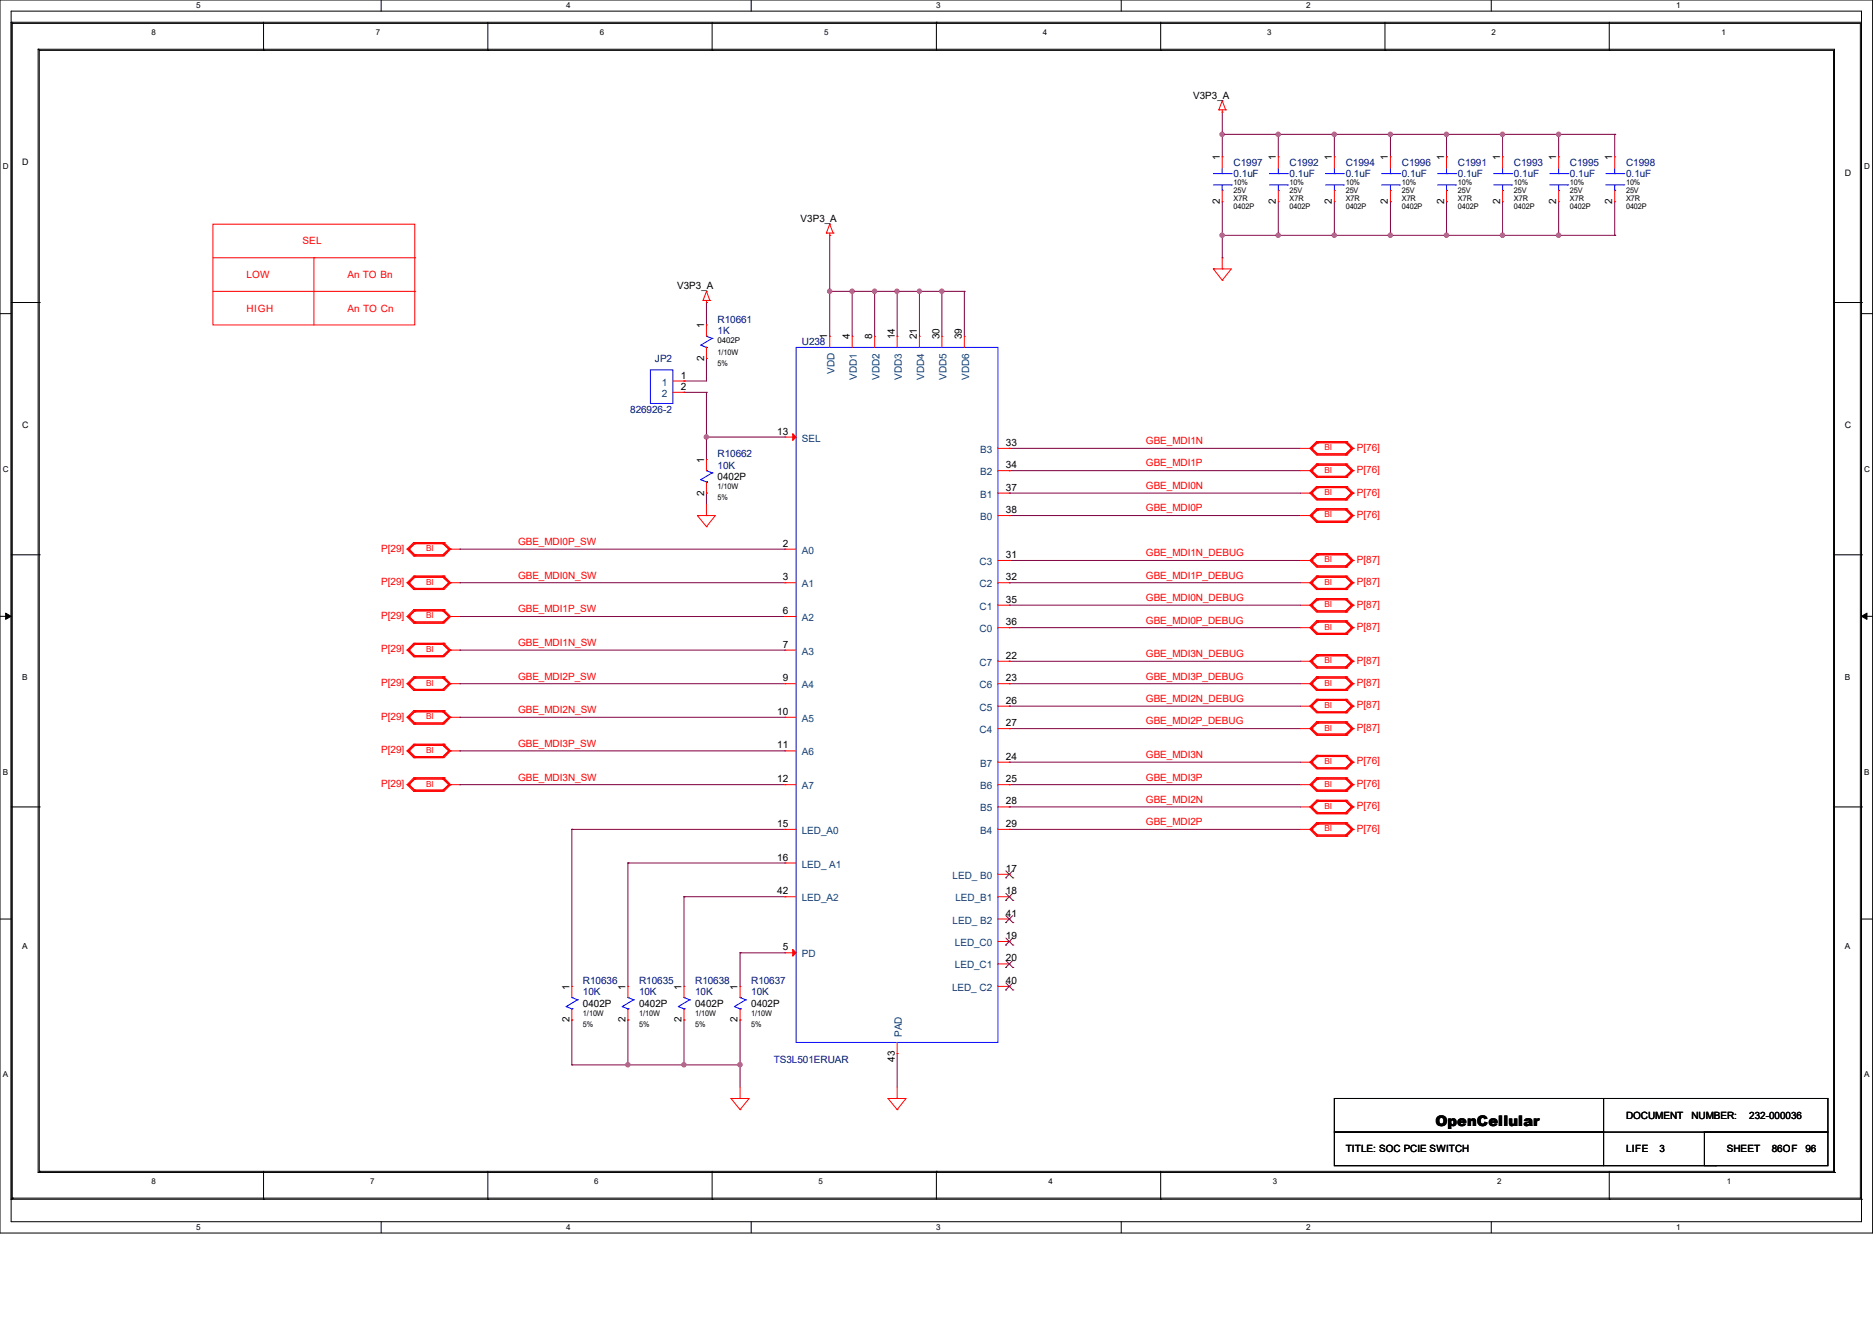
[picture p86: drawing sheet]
<svg xmlns="http://www.w3.org/2000/svg" width="420mm" height="297mm" viewBox="0 0 420 297" stroke-linecap="round" stroke-linejoin="round" font-family="sans-serif">
<defs><g id="words">
<text font-size="3.3" x="321.9" y="252.5">OpenCellular</text>
<g font-size="2.2">
<text x="267.5" y="22.1">V3P3_A</text>
<text x="273.5" y="35.9" transform="rotate(-90 273.5 35.9)">1</text>
<text x="286.1" y="35.9" transform="rotate(-90 286.1 35.9)">1</text>
<text x="298.7" y="35.9" transform="rotate(-90 298.7 35.9)">1</text>
<text x="311.2" y="35.9" transform="rotate(-90 311.2 35.9)">1</text>
<text x="323.8" y="35.9" transform="rotate(-90 323.8 35.9)">1</text>
<text x="336.4" y="35.9" transform="rotate(-90 336.4 35.9)">1</text>
<text x="349" y="35.9" transform="rotate(-90 349 35.9)">1</text>
<text x="361.5" y="35.9" transform="rotate(-90 361.5 35.9)">1</text>
<text x="273.5" y="45.8" transform="rotate(-90 273.5 45.8)">2</text>
<text x="286.1" y="45.8" transform="rotate(-90 286.1 45.8)">2</text>
<text x="298.7" y="45.8" transform="rotate(-90 298.7 45.8)">2</text>
<text x="311.2" y="45.8" transform="rotate(-90 311.2 45.8)">2</text>
<text x="323.8" y="45.8" transform="rotate(-90 323.8 45.8)">2</text>
<text x="336.4" y="45.8" transform="rotate(-90 336.4 45.8)">2</text>
<text x="349" y="45.8" transform="rotate(-90 349 45.8)">2</text>
<text x="361.5" y="45.8" transform="rotate(-90 361.5 45.8)">2</text>
<text x="179.5" y="49.8">V3P3_A</text>
<text x="151.8" y="64.9">V3P3_A</text>
<text x="157.9" y="73.7" transform="rotate(-90 157.9 73.7)">1</text>
<text x="185.5" y="76.2" transform="rotate(-90 185.5 76.2)">1</text>
<text x="190.5" y="76.2" transform="rotate(-90 190.5 76.2)">4</text>
<text x="195.6" y="76.2" transform="rotate(-90 195.6 76.2)">8</text>
<text x="200.6" y="76.2" transform="rotate(-90 200.6 76.2)">14</text>
<text x="205.6" y="76.2" transform="rotate(-90 205.6 76.2)">21</text>
<text x="210.7" y="76.2" transform="rotate(-90 210.7 76.2)">30</text>
<text x="215.7" y="76.2" transform="rotate(-90 215.7 76.2)">39</text>
<text x="157.9" y="81" transform="rotate(-90 157.9 81)">2</text>
<text x="152.7" y="84.9">1</text>
<text x="152.7" y="87.5">2</text>
<text x="174.3" y="97.5">13</text>
<text x="225.6" y="100">33</text>
<text x="157.9" y="103.8" transform="rotate(-90 157.9 103.8)">1</text>
<text x="160.9" y="107.6">0402P</text>
<text x="225.6" y="105">34</text>
<text x="157.9" y="111.2" transform="rotate(-90 157.9 111.2)">2</text>
<text x="225.6" y="110.1">37</text>
<text x="225.6" y="115.1">38</text>
<text x="175.5" y="122.6">2</text>
<text x="225.6" y="125.2">31</text>
<text x="175.5" y="130.2">3</text>
<text x="225.6" y="130.2">32</text>
<text x="175.5" y="137.8">6</text>
<text x="225.6" y="135.2">35</text>
<text x="225.6" y="140.3">36</text>
<text x="175.5" y="145.3">7</text>
<text x="225.6" y="147.8">22</text>
<text x="175.5" y="152.8">9</text>
<text x="225.6" y="152.8">23</text>
<text x="174.3" y="160.4">10</text>
<text x="225.6" y="157.9">26</text>
<text x="174.3" y="167.9">11</text>
<text x="225.6" y="162.9">27</text>
<text x="225.6" y="170.4">24</text>
<text x="174.3" y="175.5">12</text>
<text x="225.6" y="175.5">25</text>
<text x="174.3" y="185.5">15</text>
<text x="225.6" y="180.5">28</text>
<text x="225.6" y="185.5">29</text>
<text x="174.3" y="193">16</text>
<text x="225.6" y="195.6">17</text>
<text x="174.3" y="200.6">42</text>
<text x="225.6" y="200.6">18</text>
<text x="225.6" y="205.6">41</text>
<text x="175.5" y="213.2">5</text>
<text x="225.6" y="210.7">19</text>
<text x="225.6" y="215.7">20</text>
<text x="127.7" y="222" transform="rotate(-90 127.7 222)">1</text>
<text x="140.3" y="222" transform="rotate(-90 140.3 222)">1</text>
<text x="152.8" y="222" transform="rotate(-90 152.8 222)">1</text>
<text x="165.4" y="222" transform="rotate(-90 165.4 222)">1</text>
<text x="225.6" y="220.7">40</text>
<text x="130.7" y="225.8">0402P</text>
<text x="143.3" y="225.8">0402P</text>
<text x="155.9" y="225.8">0402P</text>
<text x="168.4" y="225.8">0402P</text>
<text x="127.7" y="229.4" transform="rotate(-90 127.7 229.4)">2</text>
<text x="140.3" y="229.4" transform="rotate(-90 140.3 229.4)">2</text>
<text x="152.8" y="229.4" transform="rotate(-90 152.8 229.4)">2</text>
<text x="165.4" y="229.4" transform="rotate(-90 165.4 229.4)">2</text>
<text x="200.6" y="238.2" transform="rotate(-90 200.6 238.2)">43</text>
<text x="364.6" y="251">DOCUMENT</text>
<text x="379.3" y="251">NUMBER:</text>
<text x="392.3" y="251">232-000036</text>
<text x="301.8" y="258.5">TITLE: SOC PCIE SWITCH</text>
<text x="364.6" y="258.5">LIFE</text>
<text x="372.1" y="258.5">3</text>
<text x="387.2" y="258.5">SHEET</text>
<text x="397.3" y="258.5">86OF</text>
<text x="404.8" y="258.5">96</text>
</g>
<g font-size="2.2" fill="#000080">
<text x="276.6" y="39.8">0.1uF</text>
<text x="276.6" y="37.2">C1997</text>
<text x="289.2" y="39.8">0.1uF</text>
<text x="289.2" y="37.2">C1992</text>
<text x="301.8" y="39.8">0.1uF</text>
<text x="301.8" y="37.2">C1994</text>
<text x="314.3" y="39.8">0.1uF</text>
<text x="314.3" y="37.2">C1996</text>
<text x="326.9" y="39.8">0.1uF</text>
<text x="326.9" y="37.2">C1991</text>
<text x="339.5" y="39.8">0.1uF</text>
<text x="339.5" y="37.2">C1993</text>
<text x="352" y="39.8">0.1uF</text>
<text x="352" y="37.2">C1995</text>
<text x="364.6" y="39.8">0.1uF</text>
<text x="364.6" y="37.2">C1998</text>
<text x="160.9" y="72.4">R10661</text>
<text x="160.9" y="74.9">1K</text>
<text x="179.8" y="77.5">U238</text>
<text x="146.9" y="81.2">JP2</text>
<text x="141.3" y="92.5">826926-2</text>
<text x="160.9" y="102.6">R10662</text>
<text x="160.9" y="105.1">10K</text>
<text x="130.7" y="220.8">R10636</text>
<text x="143.3" y="220.8">R10635</text>
<text x="155.9" y="220.8">R10638</text>
<text x="168.4" y="220.8">R10637</text>
<text x="130.7" y="223.3">10K</text>
<text x="143.3" y="223.3">10K</text>
<text x="155.9" y="223.3">10K</text>
<text x="168.4" y="223.3">10K</text>
<text x="173.5" y="238.4">TS3L501ERUAR</text>
</g>
<g font-size="2.2" fill="#f00">
<text x="67.9" y="54.8">SEL</text>
<text x="55.3" y="62.4">LOW</text>
<text x="77.9" y="62.4">An TO Bn</text>
<text x="55.3" y="69.9">HIGH</text>
<text x="77.9" y="69.9">An TO Cn</text>
<text x="257" y="99.7">GBE_MDI1N</text>
<text x="304.2" y="101.1">P[76]</text>
<text x="257" y="104.6">GBE_MDI1P</text>
<text x="304.2" y="106.1">P[76]</text>
<text x="257" y="109.7">GBE_MDI0N</text>
<text x="304.2" y="111.2">P[76]</text>
<text x="257" y="114.7">GBE_MDI0P</text>
<text x="304.2" y="116.2">P[76]</text>
<text x="85.5" y="123.7">P[29]</text>
<text x="116.2" y="122.3">GBE_MDI0P_SW</text>
<text x="257" y="124.8">GBE_MDI1N_DEBUG</text>
<text x="85.5" y="131.3">P[29]</text>
<text x="116.2" y="129.8">GBE_MDI0N_SW</text>
<text x="257" y="129.8">GBE_MDI1P_DEBUG</text>
<text x="304.2" y="126.2">P[87]</text>
<text x="304.2" y="131.3">P[87]</text>
<text x="116.2" y="137.4">GBE_MDI1P_SW</text>
<text x="257" y="134.8">GBE_MDI0N_DEBUG</text>
<text x="304.2" y="136.3">P[87]</text>
<text x="85.5" y="138.8">P[29]</text>
<text x="257" y="139.9">GBE_MDI0P_DEBUG</text>
<text x="304.2" y="141.3">P[87]</text>
<text x="85.5" y="146.3">P[29]</text>
<text x="116.2" y="144.9">GBE_MDI1N_SW</text>
<text x="257" y="147.4">GBE_MDI3N_DEBUG</text>
<text x="304.2" y="148.9">P[87]</text>
<text x="85.5" y="153.9">P[29]</text>
<text x="116.2" y="152.4">GBE_MDI2P_SW</text>
<text x="257" y="152.4">GBE_MDI3P_DEBUG</text>
<text x="304.2" y="153.9">P[87]</text>
<text x="85.5" y="161.5">P[29]</text>
<text x="116.2" y="160">GBE_MDI2N_SW</text>
<text x="257" y="157.5">GBE_MDI2N_DEBUG</text>
<text x="304.2" y="158.9">P[87]</text>
<text x="116.2" y="167.5">GBE_MDI3P_SW</text>
<text x="257" y="162.5">GBE_MDI2P_DEBUG</text>
<text x="304.2" y="164">P[87]</text>
<text x="85.5" y="169">P[29]</text>
<text x="257" y="170.1">GBE_MDI3N</text>
<text x="304.2" y="171.5">P[76]</text>
<text x="85.5" y="176.5">P[29]</text>
<text x="116.2" y="175.1">GBE_MDI3N_SW</text>
<text x="257" y="175.1">GBE_MDI3P</text>
<text x="304.2" y="176.5">P[76]</text>
<text x="257" y="185.1">GBE_MDI2P</text>
<text x="257" y="180.1">GBE_MDI2N</text>
<text x="304.2" y="181.6">P[76]</text>
<text x="304.2" y="186.6">P[76]</text>
</g>
<g font-size="2.2" fill="#004080">
<text x="187.1" y="83.9" transform="rotate(-90 187.1 83.9)">VDD</text>
<text x="148.4" y="86.5">1</text>
<text x="148.4" y="89">2</text>
<text x="192.2" y="85.2" transform="rotate(-90 192.2 85.2)">VDD1</text>
<text x="197.2" y="85.2" transform="rotate(-90 197.2 85.2)">VDD2</text>
<text x="202.2" y="85.2" transform="rotate(-90 202.2 85.2)">VDD3</text>
<text x="207.2" y="85.2" transform="rotate(-90 207.2 85.2)">VDD4</text>
<text x="212.3" y="85.2" transform="rotate(-90 212.3 85.2)">VDD5</text>
<text x="217.3" y="85.2" transform="rotate(-90 217.3 85.2)">VDD6</text>
<text x="179.8" y="99.1">SEL</text>
<text x="219.8" y="101.6">B3</text>
<text x="219.8" y="106.6">B2</text>
<text x="219.8" y="111.6">B1</text>
<text x="219.8" y="116.7">B0</text>
<text x="179.8" y="124.2">A0</text>
<text x="179.8" y="131.7">A1</text>
<text x="219.7" y="126.7">C3</text>
<text x="219.7" y="131.7">C2</text>
<text x="219.7" y="136.8">C1</text>
<text x="179.8" y="139.3">A2</text>
<text x="219.7" y="141.8">C0</text>
<text x="179.8" y="146.9">A3</text>
<text x="219.7" y="149.4">C7</text>
<text x="179.8" y="154.4">A4</text>
<text x="219.7" y="154.4">C6</text>
<text x="179.8" y="161.9">A5</text>
<text x="219.7" y="159.4">C5</text>
<text x="219.7" y="164.5">C4</text>
<text x="179.8" y="169.5">A6</text>
<text x="219.8" y="172">B7</text>
<text x="179.8" y="177">A7</text>
<text x="219.8" y="177">B6</text>
<text x="219.8" y="182">B5</text>
<text x="179.8" y="187.1">LED_A0</text>
<text x="219.8" y="187.1">B4</text>
<text x="179.8" y="194.6">LED_ A1</text>
<text x="213.6" y="197.1">LED_ B0</text>
<text x="179.8" y="202.2">LED_A2</text>
<text x="214.2" y="202.2">LED_B1</text>
<text x="213.6" y="207.2">LED_ B2</text>
<text x="179.8" y="214.8">PD</text>
<text x="214.1" y="212.2">LED_C0</text>
<text x="214.1" y="217.3">LED_C1</text>
<text x="213.5" y="222.3">LED_ C2</text>
<text x="202.2" y="232.6" transform="rotate(-90 202.2 232.6)">PAD</text>
</g>
<g font-size="2">
<text x="5" y="37">D</text>
<text x="413.6" y="39.5">D</text>
<text x="5" y="96.1">C</text>
<text x="413.6" y="96.1">C</text>
</g>
<g font-size="1.9" fill="#f00">
<text x="297" y="101">BI</text>
<text x="297" y="106">BI</text>
<text x="297" y="111.1">BI</text>
<text x="297" y="116.1">BI</text>
<text x="95.5" y="123.7">BI</text>
<text x="95.5" y="131.2">BI</text>
<text x="297" y="126.2">BI</text>
<text x="297" y="131.2">BI</text>
<text x="297" y="136.2">BI</text>
<text x="95.5" y="138.7">BI</text>
<text x="297" y="141.2">BI</text>
<text x="95.5" y="146.3">BI</text>
<text x="297" y="148.8">BI</text>
<text x="95.5" y="153.8">BI</text>
<text x="297" y="153.8">BI</text>
<text x="95.5" y="161.4">BI</text>
<text x="297" y="158.8">BI</text>
<text x="297" y="163.9">BI</text>
<text x="95.5" y="168.9">BI</text>
<text x="297" y="171.4">BI</text>
<text x="95.5" y="176.4">BI</text>
<text x="297" y="176.4">BI</text>
<text x="297" y="181.5">BI</text>
<text x="297" y="186.5">BI</text>
</g>
<g font-size="1.9">
<text x="5" y="152.6">B</text>
<text x="413.6" y="152.6">B</text>
<text x="5" y="212.9">A</text>
<text x="413.6" y="212.9">A</text>
</g>
<g font-size="1.8">
<text x="44" y="1.9">5</text>
<text x="127" y="1.9">4</text>
<text x="209.9" y="1.9">3</text>
<text x="292.9" y="1.9">2</text>
<text x="375.9" y="1.9">1</text>
<text x="34" y="7.9">8</text>
<text x="84.2" y="7.9">7</text>
<text x="134.5" y="7.9">6</text>
<text x="184.8" y="7.9">5</text>
<text x="233.8" y="7.9">4</text>
<text x="284.1" y="7.9">3</text>
<text x="334.4" y="7.9">2</text>
<text x="386" y="7.9">1</text>
<text x=".6" y="38">D</text>
<text x="418" y="38">D</text>
<text x="160.9" y="77">0402P</text>
<text x=".6" y="105.9">C</text>
<text x="418" y="105.9">C</text>
<text x=".6" y="173.8">B</text>
<text x="418" y="173.8">B</text>
<text x=".6" y="241.7">A</text>
<text x="418" y="241.7">A</text>
<text x="34" y="265.6">8</text>
<text x="83" y="265.6">7</text>
<text x="133.3" y="265.6">6</text>
<text x="183.6" y="265.6">5</text>
<text x="235.1" y="265.6">4</text>
<text x="285.4" y="265.6">3</text>
<text x="335.7" y="265.6">2</text>
<text x="387.2" y="265.6">1</text>
<text x="44" y="275.9">5</text>
<text x="127" y="275.9">4</text>
<text x="209.9" y="275.9">3</text>
<text x="292.9" y="275.9">2</text>
<text x="375.9" y="275.9">1</text>
</g>
<g font-size="1.7">
<text x="276.6" y="41.6">10%</text>
<text x="289.2" y="41.6">10%</text>
<text x="301.7" y="41.6">10%</text>
<text x="314.3" y="41.6">10%</text>
<text x="326.9" y="41.6">10%</text>
<text x="339.5" y="41.6">10%</text>
<text x="352" y="41.6">10%</text>
<text x="364.6" y="41.6">10%</text>
<text x="276.6" y="46.9">0402P</text>
<text x="276.6" y="45.1">X7R</text>
<text x="276.6" y="43.3">25V</text>
<text x="289.2" y="46.9">0402P</text>
<text x="289.2" y="45.1">X7R</text>
<text x="289.2" y="43.3">25V</text>
<text x="301.7" y="46.9">0402P</text>
<text x="301.7" y="45.1">X7R</text>
<text x="301.7" y="43.3">25V</text>
<text x="314.3" y="46.9">0402P</text>
<text x="314.3" y="45.1">X7R</text>
<text x="314.3" y="43.3">25V</text>
<text x="326.9" y="46.9">0402P</text>
<text x="326.9" y="45.1">X7R</text>
<text x="326.9" y="43.3">25V</text>
<text x="339.5" y="46.9">0402P</text>
<text x="339.5" y="45.1">X7R</text>
<text x="339.5" y="43.3">25V</text>
<text x="352" y="46.9">0402P</text>
<text x="352" y="45.1">X7R</text>
<text x="352" y="43.3">25V</text>
<text x="364.6" y="46.9">0402P</text>
<text x="364.6" y="45.1">X7R</text>
<text x="364.6" y="43.3">25V</text>
<text x="160.9" y="82">5%</text>
<text x="160.9" y="79.5">1/10W</text>
<text x="160.9" y="112.2">5%</text>
<text x="160.9" y="109.7">1/10W</text>
<text x="130.7" y="227.9">1/10W</text>
<text x="143.3" y="227.9">1/10W</text>
<text x="155.9" y="227.9">1/10W</text>
<text x="168.4" y="227.9">1/10W</text>
<text x="130.7" y="230.4">5%</text>
<text x="143.3" y="230.4">5%</text>
<text x="155.9" y="230.4">5%</text>
<text x="168.4" y="230.4">5%</text>
</g>
</g></defs>
<path d="M0 0h419.9v276.6h-419.9zM2.5 2.5h414.9v271.6h-414.9z" fill="none" stroke="#000" stroke-width=".22"/>
<g fill="#fff">
<path d="M44 .3h1v1.9h-1z"/>
<path d="M44 274.3h1v2h-1z"/>
</g>
<path d="M85.5 0v2.5M85.5 274.1v2.5" fill="none" stroke="#000" stroke-width=".22"/>
<g fill="#fff">
<path d="M127 .3h.9v1.9h-.9z"/>
<path d="M127 274.3h.9v2h-.9z"/>
</g>
<path d="M168.4 0v2.5M168.4 274.1v2.5" fill="none" stroke="#000" stroke-width=".22"/>
<g fill="#fff">
<path d="M209.9 .3h1v1.9h-1z"/>
<path d="M209.9 274.3h1v2h-1z"/>
</g>
<path d="M251.4 0v2.5M251.4 274.1v2.5" fill="none" stroke="#000" stroke-width=".22"/>
<g fill="#fff">
<path d="M292.9 .3h1v1.9h-1z"/>
<path d="M292.9 274.3h1v2h-1z"/>
</g>
<path d="M334.4 0v2.5M334.4 274.1v2.5" fill="none" stroke="#000" stroke-width=".22"/>
<g fill="#fff">
<path d="M375.9 .3h1v1.9h-1z"/>
<path d="M375.9 274.3h1v2h-1z"/>
<path d="M.6 36.4h1.3v2h-1.3z"/>
<path d="M418 36.4h1.3v2h-1.3z"/>
<path d="M.6 104.3h1.3v2h-1.3z"/>
<path d="M418 104.3h1.3v2h-1.3z"/>
</g>
<path d="M0 70.4h2.5M417.4 70.4h2.5" fill="none" stroke="#000" stroke-width=".22"/>
<g fill="#fff">
<path d="M.6 172.2h1.2v2h-1.2z"/>
<path d="M418 172.2h1.2v2h-1.2z"/>
</g>
<path d="M0 138.3h2.5M417.4 138.3h2.5" fill="none" stroke="#000" stroke-width=".22"/>
<path d="M1.3 137.5l1.2 .8-1.2 .6zM417.4 138.3l1.2-.8v1.4z" fill="#000" stroke="#000" stroke-width=".22"/>
<g fill="#fff">
<path d="M.6 240.1h1.2v2h-1.2z"/>
<path d="M418 240.1h1.2v2h-1.2z"/>
</g>
<g fill="none" stroke="#000" stroke-width=".22">
<path d="M2.5 5h.1M2.5 5h414.9v264M2.5 5v264M2.8 5.2h.1M2.8 5.2v263.6M2.8 5.2h414.4v263.6M8.6 11h.1M8.6 11v252M8.6 11h402.8v252M8.8 11.3h.1M8.8 11.3h402.3v251.5M8.8 11.3v251.5"/>
<path d="M59.1 11.3h.1M59.1 5v6.3M109.4 11.3h.1M109.4 5v6.3M159.7 11.3h.1M159.7 5v6.3M210 5h.1M210 5v6.3M260.3 11.3h.1M260.3 5v6.3M310.6 11.3h.1M310.6 5v6.3"/>
<path d="M360.8 11.3h.1M360.8 5v6.3M2.5 67.9h6.3M8.8 67.9h.1M411.1 67.9h6.3M417.4 67.9h.1M2.5 124.5h6.3M8.8 124.5h.1M411.1 124.5h6.3M417.4 124.5h.1M2.5 181h6.3M8.8 181h.1"/>
<path d="M411.1 181h6.3M417.4 181h.1M0 206.2h2.5M417.4 206.2h2.5M299.2 246.4h110.7v7.6h-110.7zM299.2 254h60.4v7.5h-60.4zM359.6 246.4h.1M359.6 246.4v7.6M382.2 254h27.7v7.5h-27.7zM2.5 269h.1M2.5 269h414.9M2.8 268.8h.1"/>
<path d="M2.8 268.8h414.4M8.6 263h.1M8.6 263h402.8M8.8 262.8h.1M8.8 262.8h402.3M59.1 269h.1M59.1 262.8v6.2M109.4 269h.1M109.4 262.8v6.2M159.7 269h.1M159.7 262.8v6.2M210 262.8h.1"/>
<path d="M210 262.8v6.2M260.3 269h.1M260.3 262.8v6.2M359.6 261.5h25.1M360.8 269h.1M360.8 262.8v6.2M384.7 261.5h.1M411.1 262.8h.1M411.4 263h.1M417.2 268.8h.1M417.4 269h.1"/>
</g>
<g fill="none" stroke="#f00" stroke-width=".22">
<path d="M273.3 24.6h.1M273.3 24.6h1.5M274.1 25.1h.1M274.1 22.6h.1M274.1 35.2h.1M274.1 24.6v.5M274.1 35.2v2.5M274.1 22.6l.7 2M274.1 22.6l-.8 2M274.8 24.6h.1M286.6 35.2h.1M286.6 35.2v2.5"/>
<path d="M299.2 35.2h.1M299.2 35.2v2.5M311.8 35.2h.1M311.8 35.2v2.5M324.4 35.2h.1M324.4 35.2v2.5M336.9 35.2h.1M336.9 35.2v2.5M349.5 35.2h.1M349.5 35.2v2.5M362.1 35.2h.1M362.1 35.2v2.5"/>
<path d="M47.8 50.3h45.2v22.6h-45.2zM47.8 57.8h45.2M70.4 57.8h.1M70.4 57.8v15.1M93 57.8h.1M185.3 52.3h.1M185.3 52.3h1.5M186.1 52.8h.1M186.1 50.3h.1M186.1 52.3v.5M186.1 50.3l.7 2M186.1 50.3l-.8 2"/>
<path d="M186.8 52.3h.1M274.1 45.3h.1M274.1 42.7v2.6M274.1 57.8v2.5M286.6 45.3h.1M286.6 42.7v2.6M299.2 45.3h.1M299.2 42.7v2.6M311.8 45.3h.1M311.8 42.7v2.6M324.4 45.3h.1M324.4 42.7v2.6"/>
<path d="M336.9 45.3h.1M336.9 42.7v2.6M349.5 45.3h.1M349.5 42.7v2.6M362.1 45.3h.1M362.1 42.7v2.6M47.8 65.4h45.2M93 65.4h.1M157.6 67.4h.1M157.6 67.4h1.6M158.4 67.9h.1M158.4 65.4h.1"/>
<path d="M158.4 72.9h.1M158.4 67.4v.5M158.4 72.9v2.5M158.4 77.9v2.5M158.4 65.4l.8 2M158.4 65.4l-.8 2M159.2 67.4h.1M186.1 75.4h.1M186.1 75.4v2.5M191.1 75.4h.1M191.1 75.4v2.5M196.1 75.4h.1"/>
<path d="M196.1 75.4v2.5M201.2 75.4h.1M201.2 75.4v2.5M206.2 75.4h.1M206.2 75.4v2.5M211.2 75.4h.1M211.2 75.4v2.5M216.2 75.4h.1M216.2 75.4v2.5M272.1 60.3h.1M272.1 60.3l2 2.6M272.1 60.3h4l-2 2.6"/>
<path d="M274.1 60.3h.1M274.1 62.9h.1M150.9 85.5h2.5M150.9 88h2.5M153.4 85.5h.1M153.4 88h.1M158.4 80.4h.1M176 98h.1M176 98h2.5M295.2 99.1h.1M295.2 99.1l-1.5 1.5M295.2 99.1h6.8"/>
<path d="M295.4 99.3h.1M295.4 99.1h.1M295.4 99.3l-1.2 1.3M295.4 99.3l-1.5 1.3M295.4 99.1l-1.5 1.5M295.4 99.3h6.4M301.8 99.1h.1M301.8 99.3h.1M301.8 99.1l1.4 1.5M301.8 99.3l1.4 1.3M301.8 99.3l1.2 1.3M302 99.1h.1"/>
<path d="M302 99.1l1.5 1.5M156.4 115.7h.1M156.4 115.7l2 2.5M156.4 115.7h4l-2 2.5M158.4 115.7h.1M158.4 118.2h.1M158.4 103.1h.1M158.4 110.6h.1M158.4 103.1v2.5M158.4 108.1v2.5M158.4 113.2v2.5M223.8 115.7h2.5"/>
<path d="M223.8 100.6h2.5M223.8 105.6h2.5M223.8 110.6h2.5M226.3 100.6h.1M226.3 105.6h.1M226.3 110.6h.1M226.3 115.7h.1M291.7 115.7h2.5M291.7 100.6h2.5M291.7 105.6h2.5M291.7 110.6h2.5M293.7 100.6h.1"/>
<path d="M293.7 105.6h.1M293.7 110.6h.1M293.7 115.7h.1M293.7 115.7l1.5 1.5h6.8M293.7 100.6l1.5 1.5h6.8M293.7 105.6l1.5 1.5h6.8M293.7 110.6l1.5 1.5h6.8M293.9 100.6h.1M293.9 105.6h.1M293.9 110.6h.1M293.9 115.7h.1M293.9 100.6l1.5 1.2"/>
<path d="M293.9 100.6l1.5 1.5M293.9 105.6l1.5 1.2M293.9 105.6l1.5 1.5M293.9 110.6l1.5 1.3M293.9 110.6l1.5 1.5M293.9 115.7l1.5 1.2M293.9 115.7l1.5 1.5M294.2 100.6h.1M294.2 105.6h.1M294.2 110.6h.1M294.2 115.7h.1M294.2 100.6l1.2 1.2"/>
<path d="M294.2 105.6l1.2 1.2M294.2 110.6l1.2 1.3M294.2 115.7l1.2 1.2M295.2 104.1h.1M295.2 109.1h.1M295.2 114.1h.1M295.2 104.1l-1.5 1.5M295.2 104.1h6.8M295.2 109.1l-1.5 1.5M295.2 109.1h6.8M295.2 114.1l-1.5 1.6M295.2 114.1h6.8"/>
<path d="M295.4 104.4h.1M295.4 104.1h.1M295.4 109.4h.1M295.4 109.1h.1M295.4 114.4h.1M295.4 114.1h.1M295.4 101.8h6.4M295.4 104.4l-1.2 1.2M295.4 104.4l-1.5 1.2M295.4 104.1l-1.5 1.5M295.4 106.8h6.4M295.4 104.4h6.4"/>
<path d="M295.4 109.4l-1.2 1.2M295.4 109.4l-1.5 1.2M295.4 109.1l-1.5 1.5M295.4 111.9h6.4M295.4 109.4h6.4M295.4 114.4l-1.2 1.3M295.4 114.4l-1.5 1.3M295.4 114.1l-1.5 1.6M295.4 116.9h6.4M295.4 114.4h6.4M301.8 102.1h.1M301.8 101.8h.1"/>
<path d="M301.8 107.1h.1M301.8 104.1h.1M301.8 106.8h.1M301.8 104.4h.1M301.8 112.1h.1M301.8 109.1h.1M301.8 111.9h.1M301.8 109.4h.1M301.8 117.2h.1M301.8 114.1h.1M301.8 116.9h.1M301.8 114.4h.1"/>
<path d="M301.8 104.1l1.4 1.5M301.8 104.4l1.4 1.2M301.8 104.4l1.2 1.2M301.8 109.1l1.4 1.5M301.8 109.4l1.4 1.2M301.8 109.4l1.2 1.2M301.8 114.1l1.4 1.6M301.8 114.4l1.4 1.3M301.8 114.4l1.2 1.3M302 102.1h.1M302 107.1h.1M302 104.1h.1"/>
<path d="M302 112.1h.1M302 109.1h.1M302 117.2h.1M302 114.1h.1M302 114.1l1.5 1.6M302 104.1l1.5 1.5M302 109.1l1.5 1.5M303 100.6h.1M303 105.6h.1M303 110.6h.1M303 115.7h.1M303 100.6l-1.2 1.2"/>
<path d="M303 105.6l-1.2 1.2M303 110.6l-1.2 1.3M303 115.7l-1.2 1.2M303.2 100.6h.1M303.2 105.6h.1M303.2 110.6h.1M303.2 115.7h.1M303.2 100.6l-1.4 1.5M303.2 100.6l-1.4 1.2M303.2 105.6l-1.4 1.5M303.2 105.6l-1.4 1.2M303.2 110.6l-1.4 1.5"/>
<path d="M303.2 110.6l-1.4 1.3M303.2 115.7l-1.4 1.5M303.2 115.7l-1.4 1.2M303.5 100.6h.1M303.5 105.6h.1M303.5 110.6h.1M303.5 115.7h.1M303.5 100.6l-1.5 1.5M303.5 105.6l-1.5 1.5M303.5 110.6l-1.5 1.5M303.5 115.7l-1.5 1.5M91.3 123.2h.1"/>
<path d="M91.3 130.7h.1M91.3 138.3h.1M91.3 123.2l1.5 1.5M91.3 130.7l1.5 1.5M91.3 138.3l1.5 1.5M91.5 123.2h.1M91.5 130.7h.1M91.5 138.3h.1M91.5 123.2l1.5 1.5M91.5 123.2l1.5 1.3M91.5 130.7l1.5 1.5M91.5 130.7l1.5 1.3"/>
<path d="M91.5 138.3l1.5 1.5M91.5 138.3l1.5 1.2M91.8 123.2h.1M91.8 130.7h.1M91.8 138.3h.1M91.8 123.2l1.2 1.3M91.8 130.7l1.2 1.3M91.8 138.3l1.2 1.2M92.8 124.7h.1M92.8 121.7h.1M92.8 132.2h.1M92.8 129.2h.1"/>
<path d="M92.8 139.8h.1M92.8 136.8h.1M92.8 121.7h6.8M92.8 121.7l-1.5 1.5M92.8 129.2h6.8M92.8 129.2l-1.5 1.5M92.8 136.8h6.8M92.8 136.8l-1.5 1.5M93 124.7h.1M93 121.7h.1M93 124.5h.1M93 122h.1"/>
<path d="M93 132.2h.1M93 129.2h.1M93 132h.1M93 129.5h.1M93 139.8h.1M93 136.8h.1M93 139.5h.1M93 137h.1M93 121.7l-1.5 1.5M93 124.5h6.3M93 122h6.3M93 122l-1.5 1.2"/>
<path d="M93 122l-1.2 1.2M93 129.2l-1.5 1.5M93 132h6.3M93 129.5h6.3M93 129.5l-1.5 1.2M93 129.5l-1.2 1.2M93 136.8l-1.5 1.5M93 139.5h6.3M93 137h6.3M93 137l-1.5 1.3M93 137l-1.2 1.3M99.3 122h.1"/>
<path d="M99.3 121.7h.1M99.3 129.5h.1M99.3 129.2h.1M99.3 137h.1M99.3 136.8h.1M99.3 122l1.3 1.2M99.3 122l1.5 1.2M99.3 121.7l1.5 1.5M99.3 129.5l1.3 1.2M99.3 129.5l1.5 1.2M99.3 129.2l1.5 1.5M99.3 137l1.3 1.3"/>
<path d="M99.3 137l1.5 1.3M99.3 136.8l1.5 1.5M99.6 121.7h.1M99.6 129.2h.1M99.6 136.8h.1M99.6 121.7l1.4 1.5M99.6 129.2l1.4 1.5M99.6 136.8l1.4 1.5M100.6 123.2h.1M100.6 130.7h.1M100.6 138.3h.1M100.6 123.2l-1.3 1.3"/>
<path d="M100.6 123.2h2.5M100.6 130.7l-1.3 1.3M100.6 130.7h2.5M100.6 138.3l-1.3 1.2M100.6 138.3h2.5M100.8 123.2h.1M100.8 130.7h.1M100.8 138.3h.1M100.8 123.2l-1.5 1.3M100.8 123.2l-1.5 1.5M100.8 130.7l-1.5 1.3M100.8 130.7l-1.5 1.5"/>
<path d="M100.8 138.3l-1.5 1.2M100.8 138.3l-1.5 1.5M101 123.2h.1M101 130.7h.1M101 138.3h.1M101 123.2l-1.4 1.5h-6.8M101 130.7l-1.4 1.5h-6.8M101 138.3l-1.4 1.5h-6.8M176 123.2h.1M176 130.7h.1M176 138.3h.1M176 123.2h2.5"/>
<path d="M176 130.7h2.5M176 138.3h2.5M223.8 130.7h2.5M223.8 125.7h2.5M223.8 135.8h2.5M226.3 125.7h.1M226.3 130.7h.1M226.3 135.8h.1M291.7 130.7h2.5M291.7 125.7h2.5M291.7 135.8h2.5M293.7 125.7h.1"/>
<path d="M293.7 130.7h.1M293.7 135.8h.1M293.7 130.7l1.5 1.5h6.8M293.7 125.7l1.5 1.5h6.8M293.7 135.8l1.5 1.5h6.8M293.9 125.7h.1M293.9 130.7h.1M293.9 135.8h.1M293.9 125.7l1.5 1.3M293.9 125.7l1.5 1.5M293.9 130.7l1.5 1.3M293.9 130.7l1.5 1.5"/>
<path d="M293.9 135.8l1.5 1.2M293.9 135.8l1.5 1.5M294.2 125.7h.1M294.2 130.7h.1M294.2 135.8h.1M294.2 125.7l1.2 1.3M294.2 130.7l1.2 1.3M294.2 135.8l1.2 1.2M295.2 124.2h.1M295.2 129.2h.1M295.2 134.3h.1M295.2 139.3h.1"/>
<path d="M295.2 129.2h6.8M295.2 124.2l-1.5 1.5M295.2 124.2h6.8M295.2 129.2l-1.5 1.5M295.2 134.3l-1.5 1.5M295.2 134.3h6.8M295.2 139.3l-1.5 1.5M295.2 139.3h6.8M295.4 124.5h.1M295.4 124.2h.1M295.4 129.5h.1M295.4 129.2h.1"/>
<path d="M295.4 134.5h.1M295.4 134.3h.1M295.4 139.5h.1M295.4 139.3h.1M295.4 124.5h6.4M295.4 132h6.4M295.4 129.5h6.4M295.4 139.5h6.4M295.4 137h6.4M295.4 124.5l-1.2 1.2M295.4 124.5l-1.5 1.2M295.4 124.2l-1.5 1.5"/>
<path d="M295.4 127h6.4M295.4 129.5l-1.2 1.2M295.4 129.5l-1.5 1.2M295.4 129.2l-1.5 1.5M295.4 134.5l-1.2 1.3M295.4 134.5l-1.5 1.3M295.4 134.3l-1.5 1.5M295.4 134.5h6.4M295.4 139.5l-1.2 1.3M295.4 139.5l-1.5 1.3M295.4 139.3l-1.5 1.5M301.8 127.2h.1"/>
<path d="M301.8 124.2h.1M301.8 127h.1M301.8 124.5h.1M301.8 132.2h.1M301.8 129.2h.1M301.8 132h.1M301.8 129.5h.1M301.8 137.3h.1M301.8 134.3h.1M301.8 137h.1M301.8 134.5h.1M301.8 139.3h.1"/>
<path d="M301.8 139.5h.1M301.8 124.2l1.4 1.5M301.8 124.5l1.4 1.2M301.8 124.5l1.2 1.2M301.8 129.2l1.4 1.5M301.8 129.5l1.4 1.2M301.8 129.5l1.2 1.2M301.8 134.3l1.4 1.5M301.8 134.5l1.4 1.3M301.8 134.5l1.2 1.3M301.8 139.3l1.4 1.5M301.8 139.5l1.4 1.3"/>
<path d="M301.8 139.5l1.2 1.3M302 127.2h.1M302 124.2h.1M302 132.2h.1M302 129.2h.1M302 137.3h.1M302 134.3h.1M302 139.3h.1M302 124.2l1.5 1.5M302 139.3l1.5 1.5M302 129.2l1.5 1.5M302 134.3l1.5 1.5"/>
<path d="M303 125.7h.1M303 130.7h.1M303 135.8h.1M303 125.7l-1.2 1.3M303 130.7l-1.2 1.3M303 135.8l-1.2 1.2M303.2 125.7h.1M303.2 130.7h.1M303.2 135.8h.1M303.2 125.7l-1.4 1.5M303.2 125.7l-1.4 1.3M303.2 130.7l-1.4 1.5"/>
<path d="M303.2 130.7l-1.4 1.3M303.2 135.8l-1.4 1.5M303.2 135.8l-1.4 1.2M303.5 125.7h.1M303.5 130.7h.1M303.5 135.8h.1M303.5 125.7l-1.5 1.5M303.5 130.7l-1.5 1.5M303.5 135.8l-1.5 1.5M91.3 145.8h.1M91.3 153.4h.1M91.3 145.8l1.5 1.5"/>
<path d="M91.3 153.4l1.5 1.5M91.5 145.8h.1M91.5 153.4h.1M91.5 145.8l1.5 1.5M91.5 145.8l1.5 1.3M91.5 153.4l1.5 1.5M91.5 153.4l1.5 1.2M91.8 145.8h.1M91.8 153.4h.1M91.8 145.8l1.2 1.3M91.8 153.4l1.2 1.2M92.8 147.3h.1"/>
<path d="M92.8 144.3h.1M92.8 154.9h.1M92.8 151.8h.1M92.8 159.4h.1M92.8 144.3h6.8M92.8 144.3l-1.5 1.5M92.8 151.8h6.8M92.8 151.8l-1.5 1.6M92.8 159.4h6.8M92.8 159.4l-1.5 1.5M93 147.3h.1M93 144.3h.1"/>
<path d="M93 147.1h.1M93 144.6h.1M93 154.9h.1M93 151.8h.1M93 154.6h.1M93 152.1h.1M93 159.4h.1M93 159.7h.1M93 144.3l-1.5 1.5M93 147.1h6.3M93 144.6h6.3M93 144.6l-1.5 1.2"/>
<path d="M93 144.6l-1.2 1.2M93 151.8l-1.5 1.6M93 154.6h6.3M93 152.1h6.3M93 152.1l-1.5 1.3M93 152.1l-1.2 1.3M93 159.4l-1.5 1.5M93 159.7h6.3M93 159.7l-1.5 1.2M93 159.7l-1.2 1.2M99.3 144.6h.1M99.3 144.3h.1"/>
<path d="M99.3 152.1h.1M99.3 151.8h.1M99.3 159.7h.1M99.3 159.4h.1M99.3 144.6l1.3 1.2M99.3 144.6l1.5 1.2M99.3 144.3l1.5 1.5M99.3 152.1l1.3 1.3M99.3 152.1l1.5 1.3M99.3 151.8l1.5 1.6M99.3 159.7l1.3 1.2M99.3 159.7l1.5 1.2"/>
<path d="M99.3 159.4l1.5 1.5M99.6 144.3h.1M99.6 151.8h.1M99.6 159.4h.1M99.6 144.3l1.4 1.5M99.6 151.8l1.4 1.6M99.6 159.4l1.4 1.5M100.6 145.8h.1M100.6 153.4h.1M100.6 145.8l-1.3 1.3M100.6 145.8h2.5M100.6 153.4l-1.3 1.2"/>
<path d="M100.6 153.4h2.5M100.8 145.8h.1M100.8 153.4h.1M100.8 145.8l-1.5 1.3M100.8 145.8l-1.5 1.5M100.8 153.4l-1.5 1.2M100.8 153.4l-1.5 1.5M101 145.8h.1M101 153.4h.1M101 145.8l-1.4 1.5h-6.8M101 153.4l-1.4 1.5h-6.8M176 145.8h.1"/>
<path d="M176 153.4h.1M176 145.8h2.5M176 153.4h2.5M223.8 153.4h2.5M223.8 140.8h2.5M223.8 148.3h2.5M223.8 158.4h2.5M226.3 148.3h.1M226.3 153.4h.1M226.3 158.4h.1M226.3 140.8h.1M291.7 153.4h2.5"/>
<path d="M291.7 140.8h2.5M291.7 148.3h2.5M291.7 158.4h2.5M293.7 140.8h.1M293.7 148.3h.1M293.7 153.4h.1M293.7 158.4h.1M293.7 153.4l1.5 1.5h6.8M293.7 140.8l1.5 1.5h6.8M293.7 148.3l1.5 1.6h6.8M293.7 158.4l1.5 1.5h6.8M293.9 140.8h.1"/>
<path d="M293.9 148.3h.1M293.9 153.4h.1M293.9 158.4h.1M293.9 140.8l1.5 1.3M293.9 140.8l1.5 1.5M293.9 148.3l1.5 1.3M293.9 148.3l1.5 1.6M293.9 153.4l1.5 1.2M293.9 153.4l1.5 1.5M293.9 158.4l1.5 1.3M293.9 158.4l1.5 1.5M294.2 140.8h.1"/>
<path d="M294.2 148.3h.1M294.2 153.4h.1M294.2 158.4h.1M294.2 140.8l1.2 1.3M294.2 148.3l1.2 1.3M294.2 153.4l1.2 1.2M294.2 158.4l1.2 1.3M295.2 146.9h.1M295.2 151.8h.1M295.2 156.9h.1M295.2 151.8h6.8M295.2 146.9l-1.5 1.4"/>
<path d="M295.2 156.9l-1.5 1.5M295.2 146.9h6.8M295.2 151.8l-1.5 1.6M295.2 156.9h6.8M295.4 147.1h.1M295.4 146.9h.1M295.4 152.1h.1M295.4 151.8h.1M295.4 157.1h.1M295.4 156.9h.1M295.4 147.1h6.4M295.4 154.6h6.4"/>
<path d="M295.4 152.1h6.4M295.4 159.7h6.4M295.4 142.1h6.4M295.4 147.1l-1.2 1.2M295.4 147.1l-1.5 1.2M295.4 146.9l-1.5 1.4M295.4 149.6h6.4M295.4 152.1l-1.2 1.3M295.4 152.1l-1.5 1.3M295.4 151.8l-1.5 1.6M295.4 157.1l-1.2 1.3M295.4 157.1l-1.5 1.3"/>
<path d="M295.4 156.9l-1.5 1.5M295.4 157.1h6.4M301.8 142.3h.1M301.8 142.1h.1M301.8 149.9h.1M301.8 146.9h.1M301.8 149.6h.1M301.8 147.1h.1M301.8 154.9h.1M301.8 151.8h.1M301.8 154.6h.1M301.8 152.1h.1"/>
<path d="M301.8 159.9h.1M301.8 156.9h.1M301.8 159.7h.1M301.8 157.1h.1M301.8 146.9l1.4 1.4M301.8 147.1l1.4 1.2M301.8 147.1l1.2 1.2M301.8 151.8l1.4 1.6M301.8 152.1l1.4 1.3M301.8 152.1l1.2 1.3M301.8 156.9l1.4 1.5M301.8 157.1l1.4 1.3"/>
<path d="M301.8 157.1l1.2 1.3M302 142.3h.1M302 149.9h.1M302 146.9h.1M302 154.9h.1M302 151.8h.1M302 159.9h.1M302 156.9h.1M302 156.9l1.5 1.5M302 146.9l1.5 1.4M302 151.8l1.5 1.6M303 140.8h.1"/>
<path d="M303 148.3h.1M303 153.4h.1M303 158.4h.1M303 140.8l-1.2 1.3M303 148.3l-1.2 1.3M303 153.4l-1.2 1.2M303 158.4l-1.2 1.3M303.2 140.8h.1M303.2 148.3h.1M303.2 153.4h.1M303.2 158.4h.1M303.2 140.8l-1.4 1.5"/>
<path d="M303.2 140.8l-1.4 1.3M303.2 148.3l-1.4 1.6M303.2 148.3l-1.4 1.3M303.2 153.4l-1.4 1.5M303.2 153.4l-1.4 1.2M303.2 158.4l-1.4 1.5M303.2 158.4l-1.4 1.3M303.5 140.8h.1M303.5 148.3h.1M303.5 153.4h.1M303.5 158.4h.1M303.5 140.8l-1.5 1.5"/>
<path d="M303.5 148.3l-1.5 1.6M303.5 153.4l-1.5 1.5M303.5 158.4l-1.5 1.5M91.3 160.9h.1M91.3 168.4h.1M91.3 176h.1M91.3 160.9l1.5 1.5M91.3 168.4l1.5 1.6M91.3 176l1.5 1.5M91.5 160.9h.1M91.5 168.4h.1M91.5 176h.1"/>
<path d="M91.5 160.9l1.5 1.5M91.5 160.9l1.5 1.3M91.5 168.4l1.5 1.6M91.5 168.4l1.5 1.3M91.5 176l1.5 1.5M91.5 176l1.5 1.2M91.8 160.9h.1M91.8 168.4h.1M91.8 176h.1M91.8 160.9l1.2 1.3M91.8 168.4l1.2 1.3M91.8 176l1.2 1.2"/>
<path d="M92.8 162.4h.1M92.8 170h.1M92.8 167h.1M92.8 177.5h.1M92.8 174.5h.1M92.8 167h6.8M92.8 167l-1.5 1.4M92.8 174.5h6.8M92.8 174.5l-1.5 1.5M93 162.4h.1M93 162.2h.1M93 170h.1"/>
<path d="M93 167h.1M93 169.7h.1M93 167.2h.1M93 177.5h.1M93 174.5h.1M93 177.2h.1M93 174.8h.1M93 162.2h6.3M93 167l-1.5 1.4M93 169.7h6.3M93 167.2h6.3M93 167.2l-1.5 1.2"/>
<path d="M93 167.2l-1.2 1.2M93 174.5l-1.5 1.5M93 177.2h6.3M93 174.8h6.3M93 174.8l-1.5 1.2M93 174.8l-1.2 1.2M99.3 167.2h.1M99.3 167h.1M99.3 174.8h.1M99.3 174.5h.1M99.3 167.2l1.3 1.2M99.3 167.2l1.5 1.2"/>
<path d="M99.3 167l1.5 1.4M99.3 174.8l1.3 1.2M99.3 174.8l1.5 1.2M99.3 174.5l1.5 1.5M99.6 167h.1M99.6 174.5h.1M99.6 167l1.4 1.4M99.6 174.5l1.4 1.5M100.6 160.9h.1M100.6 168.4h.1M100.6 176h.1M100.6 160.9l-1.3 1.3"/>
<path d="M100.6 160.9h2.5M100.6 168.4l-1.3 1.3M100.6 168.4h2.5M100.6 176l-1.3 1.2M100.6 176h2.5M100.8 160.9h.1M100.8 168.4h.1M100.8 176h.1M100.8 160.9l-1.5 1.3M100.8 160.9l-1.5 1.5M100.8 168.4l-1.5 1.3M100.8 168.4l-1.5 1.6"/>
<path d="M100.8 176l-1.5 1.2M100.8 176l-1.5 1.5M101 160.9h.1M101 168.4h.1M101 176h.1M101 160.9l-1.4 1.5h-6.8M101 168.4l-1.4 1.6h-6.8M101 176l-1.4 1.5h-6.8M176 160.9h.1M176 168.4h.1M176 176h.1M176 160.9h2.5"/>
<path d="M176 168.4h2.5M176 176h2.5M223.8 176h2.5M223.8 163.4h2.5M223.8 171h2.5M226.3 171h.1M226.3 176h.1M226.3 163.4h.1M291.7 176h2.5M291.7 163.4h2.5M291.7 171h2.5M293.7 163.4h.1"/>
<path d="M293.7 171h.1M293.7 176h.1M293.7 176l1.5 1.5h6.8M293.7 163.4l1.5 1.5h6.8M293.7 171l1.5 1.5h6.8M293.9 163.4h.1M293.9 171h.1M293.9 176h.1M293.9 163.4l1.5 1.3M293.9 163.4l1.5 1.5M293.9 171l1.5 1.3M293.9 171l1.5 1.5"/>
<path d="M293.9 176l1.5 1.2M293.9 176l1.5 1.5M294.2 163.4h.1M294.2 171h.1M294.2 176h.1M294.2 163.4l1.2 1.3M294.2 171l1.2 1.3M294.2 176l1.2 1.2M295.2 161.9h.1M295.2 169.5h.1M295.2 174.5h.1M295.2 179.5h.1"/>
<path d="M295.2 174.5h6.8M295.2 161.9l-1.5 1.5M295.2 161.9h6.8M295.2 169.5l-1.5 1.5M295.2 169.5h6.8M295.2 174.5l-1.5 1.5M295.2 179.5l-1.5 1.5M295.2 179.5h6.8M295.4 162.2h.1M295.4 161.9h.1M295.4 169.7h.1M295.4 169.5h.1"/>
<path d="M295.4 174.8h.1M295.4 174.5h.1M295.4 179.8h.1M295.4 179.5h.1M295.4 162.2h6.4M295.4 169.7h6.4M295.4 177.2h6.4M295.4 174.8h6.4M295.4 162.2l-1.2 1.2M295.4 162.2l-1.5 1.2M295.4 161.9l-1.5 1.5M295.4 164.7h6.4"/>
<path d="M295.4 169.7l-1.2 1.3M295.4 169.7l-1.5 1.3M295.4 169.5l-1.5 1.5M295.4 172.3h6.4M295.4 174.8l-1.2 1.2M295.4 174.8l-1.5 1.2M295.4 174.5l-1.5 1.5M295.4 179.8l-1.2 1.2M295.4 179.8l-1.5 1.2M295.4 179.5l-1.5 1.5M295.4 179.8h6.4M301.8 164.9h.1"/>
<path d="M301.8 161.9h.1M301.8 164.7h.1M301.8 162.2h.1M301.8 172.5h.1M301.8 169.5h.1M301.8 172.3h.1M301.8 169.7h.1M301.8 177.5h.1M301.8 174.5h.1M301.8 177.2h.1M301.8 174.8h.1M301.8 179.5h.1"/>
<path d="M301.8 179.8h.1M301.8 161.9l1.4 1.5M301.8 162.2l1.4 1.2M301.8 162.2l1.2 1.2M301.8 169.5l1.4 1.5M301.8 169.7l1.4 1.3M301.8 169.7l1.2 1.3M301.8 174.5l1.4 1.5M301.8 174.8l1.4 1.2M301.8 174.8l1.2 1.2M301.8 179.5l1.4 1.5M301.8 179.8l1.4 1.2"/>
<path d="M301.8 179.8l1.2 1.2M302 164.9h.1M302 161.9h.1M302 172.5h.1M302 169.5h.1M302 177.5h.1M302 174.5h.1M302 179.5h.1M302 161.9l1.5 1.5M302 169.5l1.5 1.5M302 174.5l1.5 1.5M302 179.5l1.5 1.5"/>
<path d="M303 163.4h.1M303 171h.1M303 176h.1M303 163.4l-1.2 1.3M303 171l-1.2 1.3M303 176l-1.2 1.2M303.2 163.4h.1M303.2 171h.1M303.2 176h.1M303.2 163.4l-1.4 1.5M303.2 163.4l-1.4 1.3M303.2 171l-1.4 1.5"/>
<path d="M303.2 171l-1.4 1.3M303.2 176l-1.4 1.5M303.2 176l-1.4 1.2M303.5 163.4h.1M303.5 171h.1M303.5 176h.1M303.5 163.4l-1.5 1.5M303.5 171l-1.5 1.5M303.5 176l-1.5 1.5M176 186.1h.1M176 193.6h.1M176 186.1h2.5"/>
<path d="M176 193.6h2.5M223.8 181h2.5M223.8 186.1h2.5M223.8 196.1h2.5M226.3 196.1h.1M226.3 181h.1M226.3 186.1h.1M291.7 181h2.5M291.7 186.1h2.5M293.7 181h.1M293.7 186.1h.1M293.7 181l1.5 1.5h6.8"/>
<path d="M293.7 186.1l1.5 1.5h6.8M293.9 181h.1M293.9 186.1h.1M293.9 181l1.5 1.3M293.9 181l1.5 1.5M293.9 186.1l1.5 1.2M293.9 186.1l1.5 1.5M294.2 181h.1M294.2 186.1h.1M294.2 181l1.2 1.3M294.2 186.1l1.2 1.2M295.2 184.6h.1"/>
<path d="M295.2 184.6l-1.5 1.5M295.2 184.6h6.8M295.4 184.8h.1M295.4 184.6h.1M295.4 182.3h6.4M295.4 184.8l-1.2 1.3M295.4 184.8l-1.5 1.3M295.4 184.6l-1.5 1.5M295.4 187.3h6.4M295.4 184.8h6.4M301.8 182.5h.1M301.8 182.3h.1"/>
<path d="M301.8 187.6h.1M301.8 184.6h.1M301.8 187.3h.1M301.8 184.8h.1M301.8 184.6l1.4 1.5M301.8 184.8l1.4 1.3M301.8 184.8l1.2 1.3M302 182.5h.1M302 187.6h.1M302 184.6h.1M302 184.6l1.5 1.5M303 181h.1"/>
<path d="M303 186.1h.1M303 181l-1.2 1.3M303 186.1l-1.2 1.2M303.2 181h.1M303.2 186.1h.1M303.2 181l-1.4 1.5M303.2 181l-1.4 1.3M303.2 186.1l-1.4 1.5M303.2 186.1l-1.4 1.2M303.5 181h.1M303.5 186.1h.1M303.5 181l-1.5 1.5"/>
<path d="M303.5 186.1l-1.5 1.5M176 213.7h.1M176 201.2h.1M176 213.7h2.5M176 201.2h2.5M223.8 201.2h2.5M223.8 211.2h2.5M223.8 216.2h2.5M223.8 206.2h2.5M226.3 201.2h.1M226.3 211.2h.1M226.3 216.2h.1"/>
<path d="M226.3 206.2h.1M128.2 221.3h.1M128.2 228.8h.1M128.2 221.3v2.5M128.2 226.3v2.5M140.8 221.3h.1M140.8 228.8h.1M140.8 221.3v2.5M140.8 226.3v2.5M153.4 221.3h.1M153.4 228.8h.1M153.4 221.3v2.5"/>
<path d="M153.4 226.3v2.5M165.9 221.3h.1M165.9 228.8h.1M165.9 221.3v2.5M165.9 226.3v2.5M201.2 236.3h.1M201.2 233.8v2.5M223.8 221.3h2.5M226.3 221.3h.1M163.9 246.4h.1M163.9 246.4l2 2.5M163.9 246.4h4.1l-2.1 2.5"/>
<path d="M165.9 246.4h.1M165.9 248.9h.1M165.9 243.9v2.5M199.1 246.4h.1M199.1 246.4h4.1l-2 2.5M199.1 246.4l2.1 2.5M201.2 246.4h.1M201.2 248.9h.1M201.2 243.9v2.5"/>
</g>
<g fill="none" stroke="#800040" stroke-width=".22">
<path d="M274.1 30.1h.1M274.1 25.1v10.1M274.1 30.1h88M286.6 30.1h.1M286.6 30.1v5.1M299.2 30.1h.1M299.2 30.1v5.1M311.8 30.1h.1M311.8 30.1v5.1M324.4 35.2h.1M324.4 30.1h.1M324.4 30.1v5.1"/>
<path d="M336.9 30.1h.1M336.9 30.1v5.1M349.5 30.1h.1M349.5 30.1v5.1M362.1 30.1h.1M362.1 30.1v5.1M186.1 52.8h.1M186.1 52.8v22.6M274.1 52.8h.1M274.1 57.8h.1M274.1 45.3v12.5M274.1 52.8h88"/>
<path d="M286.6 52.8h.1M286.6 45.3v7.5M299.2 52.8h.1M299.2 45.3v7.5M311.8 45.3h.1M311.8 52.8h.1M311.8 45.3v7.5M324.4 45.3h.1M324.4 52.8h.1M324.4 45.3v7.5M336.9 52.8h.1M336.9 45.3v7.5"/>
<path d="M349.5 52.8h.1M349.5 45.3v7.5M362.1 52.8h.1M362.1 45.3v7.5M158.4 67.9h.1M158.4 67.9v5M186.1 65.4h.1M186.1 65.4h30.1M191.1 65.4h.1M191.1 65.4v10M196.1 65.4h.1M196.1 65.4v10"/>
<path d="M201.2 65.4h.1M201.2 65.4v10M206.2 65.4h.1M206.2 65.4v10M211.2 65.4h.1M211.2 65.4v10M216.2 65.4h.1M216.2 65.4v10M153.4 85.5h.1M153.4 88h.1M153.4 88h5M158.4 88h.1"/>
<path d="M158.4 98h.1M158.4 80.4h.1M158.4 80.4v5.1h-5M158.4 88v15.1M158.4 98h17.6M158.4 110.6h.1M158.4 110.6v2.6M226.3 115.7h.1M226.3 110.6h.1M226.3 105.6h.1M226.3 100.6h.1M226.3 115.7h65.4"/>
<path d="M226.3 110.6h65.4M226.3 105.6h65.4M226.3 100.6h65.4M103.1 123.2h.1M103.1 130.7h.1M103.1 138.3h.1M103.1 123.2h72.9M103.1 130.7h72.9M103.1 138.3h72.9M226.3 135.8h.1M226.3 130.7h.1M226.3 125.7h.1"/>
<path d="M226.3 130.7h65.4M226.3 135.8h65.4M226.3 125.7h65.4M103.1 145.8h.1M103.1 153.4h.1M103.1 145.8h72.9M103.1 153.4h72.9M226.3 140.8h.1M226.3 158.4h.1M226.3 153.4h.1M226.3 148.3h.1M226.3 153.4h65.4"/>
<path d="M226.3 140.8h65.4M226.3 158.4h65.4M226.3 148.3h65.4M103.1 160.9h.1M103.1 168.4h.1M103.1 176h.1M103.1 160.9h72.9M103.1 168.4h72.9M103.1 176h72.9M226.3 163.4h.1M226.3 176h.1M226.3 171h.1"/>
<path d="M226.3 163.4h65.4M226.3 176h65.4M226.3 171h65.4M128.2 186.1h.1M128.2 186.1v35.2M128.2 186.1h47.8M140.8 193.6h.1M140.8 193.6v27.7M140.8 193.6h35.2M226.3 186.1h.1M226.3 181h.1M226.3 186.1h65.4"/>
<path d="M226.3 181h65.4M153.4 201.2h.1M153.4 201.2v20.1M153.4 201.2h22.6M165.9 213.7h.1M165.9 213.7h10.1M165.9 213.7v7.6M128.2 228.8h.1M128.2 238.9h.1M128.2 238.9h37.7M128.2 228.8v10.1M140.8 228.8h.1"/>
<path d="M140.8 238.9h.1M140.8 228.8v10.1M153.4 228.8h.1M153.4 238.9h.1M153.4 228.8v10.1M165.9 228.8h.1M165.9 238.9h.1M165.9 228.8v15.1M201.2 236.3h.1M201.2 236.3v7.6"/>
</g>
<g fill="#f0f" stroke="#f0f" stroke-width=".22">
<circle cx="274" cy="30.1" r=".49"/>
<circle cx="311.8" cy="30.1" r=".49"/>
<circle cx="324.3" cy="30.1" r=".49"/>
<circle cx="286.6" cy="30.1" r=".49"/>
<circle cx="299.2" cy="30.1" r=".49"/>
<circle cx="311.8" cy="52.8" r=".49"/>
<circle cx="324.3" cy="52.8" r=".49"/>
<circle cx="286.6" cy="52.8" r=".49"/>
<circle cx="299.2" cy="52.8" r=".49"/>
<circle cx="274" cy="52.8" r=".49"/>
<circle cx="336.9" cy="30.1" r=".49"/>
<circle cx="349.5" cy="30.1" r=".49"/>
<circle cx="336.9" cy="52.8" r=".49"/>
<circle cx="349.5" cy="52.8" r=".49"/>
<circle cx="165.9" cy="238.8" r=".49"/>
<circle cx="153.4" cy="238.8" r=".49"/>
<circle cx="140.8" cy="238.8" r=".49"/>
<circle cx="186" cy="65.3" r=".49"/>
<circle cx="211.2" cy="65.3" r=".49"/>
<circle cx="206.2" cy="65.3" r=".48"/>
<circle cx="201.1" cy="65.3" r=".48"/>
<circle cx="196.1" cy="65.3" r=".49"/>
<circle cx="191.1" cy="65.3" r=".49"/>
<circle cx="158.4" cy="98" r=".49"/>
</g>
<g fill="none" stroke="#00f" stroke-width=".22">
<path d="M272.1 38.9h4M274.1 38.9h.1M274.1 37.7v1.2M276.1 38.9h.1M284.6 38.9h4.1M286.6 38.9h.1M286.6 37.7v1.2M288.7 38.9h.1M297.2 38.9h4M299.2 38.9h.1M299.2 37.7v1.2M301.2 38.9h.1"/>
<path d="M309.8 38.9h4M311.8 38.9h.1M311.8 37.7v1.2M313.8 38.9h.1M322.4 38.9h4M324.4 38.9h.1M324.4 37.7v1.2M326.4 38.9h.1M334.9 38.9h4.1M336.9 38.9h.1M336.9 37.7v1.2M339 38.9h.1"/>
<path d="M347.5 38.9h4M349.5 38.9h.1M349.5 37.7v1.2M351.5 38.9h.1M360.1 38.9h4M362.1 38.9h.1M362.1 37.7v1.2M364.1 38.9h.1M272.1 41.5h4M274.1 42.7h.1M274.1 41.5v1.2M276.1 41.5h.1"/>
<path d="M284.6 41.5h4.1M286.6 42.7h.1M286.6 41.5v1.2M288.7 41.5h.1M297.2 41.5h4M299.2 42.7h.1M299.2 41.5v1.2M301.2 41.5h.1M309.8 41.5h4M311.8 42.7h.1M311.8 41.5v1.2M313.8 41.5h.1"/>
<path d="M322.4 41.5h4M324.4 42.7h.1M324.4 41.5v1.2M326.4 41.5h.1M334.9 41.5h4.1M336.9 42.7h.1M336.9 41.5v1.2M339 41.5h.1M347.5 41.5h4M349.5 42.7h.1M349.5 41.5v1.2M351.5 41.5h.1"/>
<path d="M360.1 41.5h4M362.1 42.7h.1M362.1 41.5v1.2M364.1 41.5h.1M157.1 77.4h.1M157.1 77.4l1.3 .5M158.4 77.9h.1M158.4 75.4h.1M158.4 75.4l1.3 .5M159.7 75.9h.1M159.7 75.9l-2.6 1.5M178.5 77.9h45.3v155.9h-45.3z"/>
<path d="M145.8 83h5.1v7.5h-5.1zM157.1 107.6h.1M157.1 107.6l1.3 .5M158.4 108.1h.1M158.4 105.6h.1M158.4 105.6l1.3 .5M159.7 106.1h.1M159.7 106.1l-2.6 1.5M127 225.8h.1M127 225.8l1.2 .5M128.2 226.3h.1M128.2 223.8h.1"/>
<path d="M128.2 223.8l1.3 .5M129.5 224.3h.1M129.5 224.3l-2.5 1.5M139.5 225.8h.1M139.5 225.8l1.3 .5M140.8 226.3h.1M140.8 223.8h.1M140.8 223.8l1.3 .5M142.1 224.3h.1M142.1 224.3l-2.6 1.5M152.1 225.8h.1M152.1 225.8l1.3 .5"/>
<path d="M153.4 226.3h.1M153.4 223.8h.1M153.4 223.8l1.2 .5M154.6 224.3h.1M154.6 224.3l-2.5 1.5M164.7 225.8h.1M164.7 225.8l1.2 .5M165.9 226.3h.1M165.9 223.8h.1M165.9 223.8l1.3 .5M167.2 224.3h.1M167.2 224.3l-2.5 1.5"/>
</g>
<g fill="#f00" stroke="#f00" stroke-width=".22">
<path d="M177.8 213l.7 .7-.7 .8z"/>
<path d="M177.8 97.3l.7 .7-.7 .8z"/>
</g>
<g fill="none" stroke="#804000" stroke-width=".22">
<path d="M225.5 196.9h.1M225.6 195.4l1.5 1.5M227.1 195.4l-1.6 1.5M227.1 196.9h.1M225.5 202h.1M225.5 212h.1M225.5 217h.1M225.5 207h.1M225.6 200.4l1.5 1.6M225.6 210.4l1.5 1.6M225.6 215.5l1.5 1.5M225.6 205.4l1.5 1.6"/>
<path d="M227.1 200.4l-1.6 1.6M227.1 210.4l-1.6 1.6M227.1 215.5l-1.6 1.5M227.1 205.4l-1.6 1.6M227.1 202h.1M227.1 212h.1M227.1 217h.1M227.1 207h.1M225.5 222.1h.1M225.6 220.5l1.5 1.6M227.1 220.5l-1.6 1.6M227.1 222.1h.1"/>
</g>
<use href="#words"/>
</svg>
